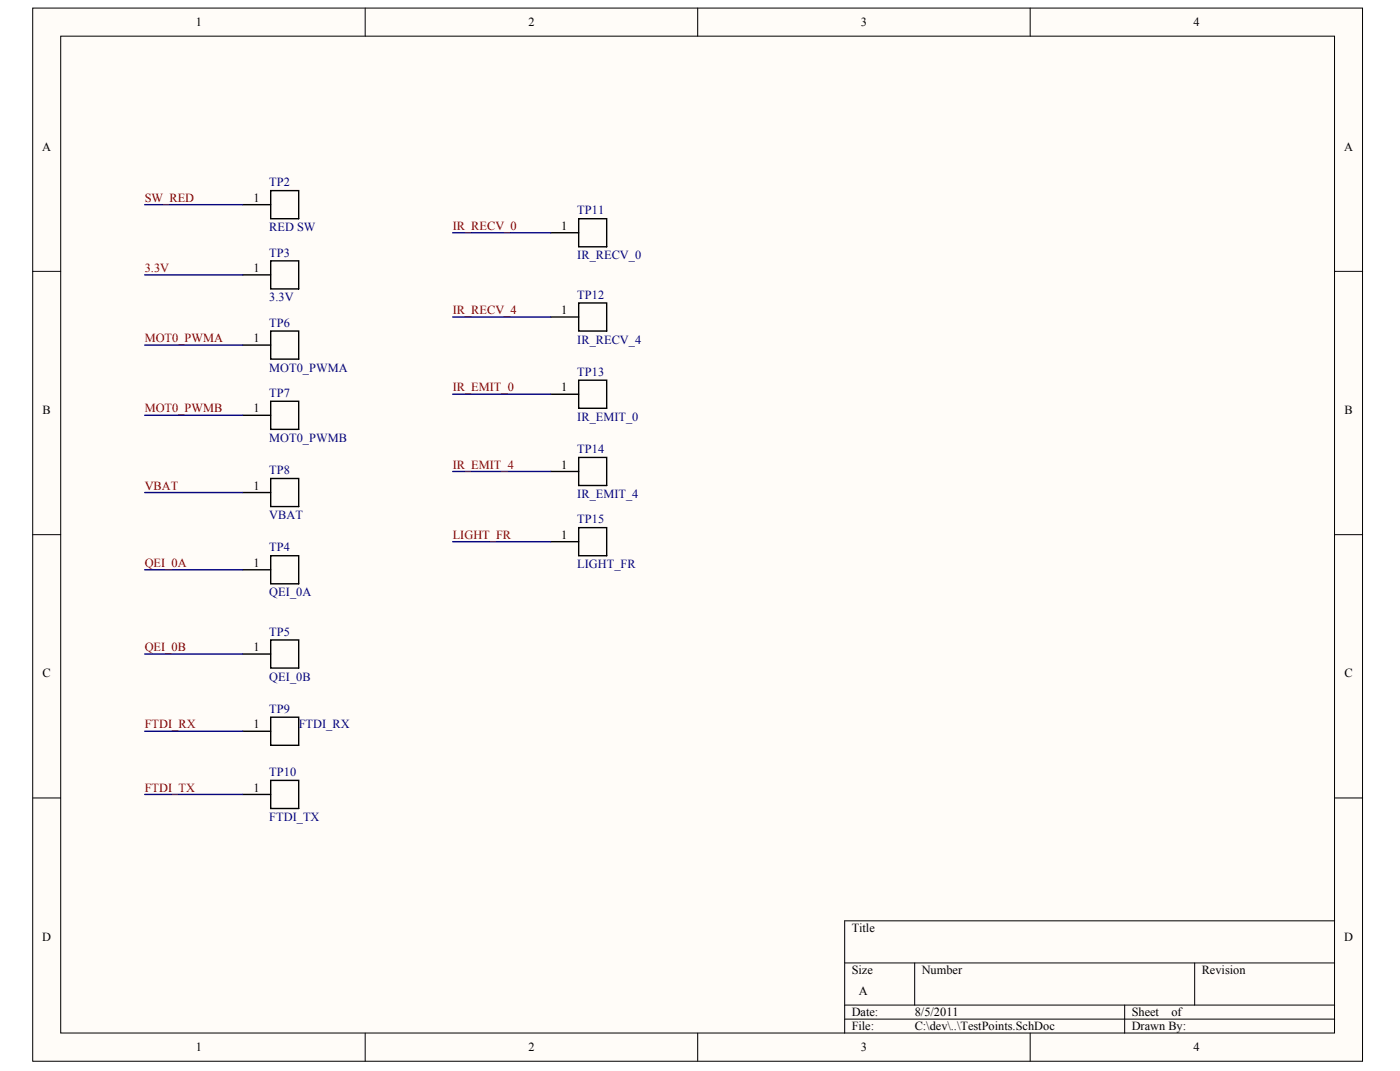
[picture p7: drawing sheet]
<svg xmlns="http://www.w3.org/2000/svg" width="271mm" height="207mm" viewBox="0 0 271 207" stroke-linecap="round" stroke-linejoin="round" font-family="sans-serif">
<defs><g id="words">
<g font-size="2.4">
<text x="37.9" y="5.1">1</text>
<text x="102.3" y="5.1">2</text>
<text x="166.6" y="5.1">3</text>
<text x="231" y="5.1">4</text>
<text x="8.2" y="29.1">A</text>
<text x="260.1" y="29.1">A</text>
<text x="49" y="39">1</text>
<text x="108.6" y="44.4">1</text>
<text x="49" y="52.6">1</text>
<text x="108.6" y="60.7">1</text>
<text x="49" y="66.2">1</text>
<text x="108.6" y="75.7">1</text>
<text x="8.3" y="80">B</text>
<text x="49" y="79.7">1</text>
<text x="260.2" y="80">B</text>
<text x="49" y="94.7">1</text>
<text x="108.6" y="90.6">1</text>
<text x="108.6" y="104.2">1</text>
<text x="49" y="109.6">1</text>
<text x="49" y="125.9">1</text>
<text x="8.3" y="130.9">C</text>
<text x="260.2" y="130.9">C</text>
<text x="49" y="140.8">1</text>
<text x="49" y="153">1</text>
<text x="8.2" y="181.9">D</text>
<text x="164.8" y="180.2">Title</text>
<text x="260.1" y="181.9">D</text>
<text x="164.8" y="188.3">Size</text>
<text x="178.4" y="188.3">Number</text>
<text x="232.6" y="188.3">Revision</text>
<text x="164.8" y="196.5">Date:</text>
<text x="166.2" y="192.4">A</text>
<text x="177" y="196.5">8/5/2011</text>
<text x="219" y="196.5">Sheet</text>
<text x="226.7" y="196.5">of</text>
<text x="37.9" y="203.3">1</text>
<text x="102.3" y="203.3">2</text>
<text x="164.8" y="199.2">File:</text>
<text x="166.6" y="203.3">3</text>
<text x="177" y="199.2">C:\dev\..\TestPoints.SchDoc</text>
<text x="219" y="199.2">Drawn By:</text>
<text x="231" y="203.3">4</text>
</g>
<g font-size="2.4" fill="#800000">
<text x="28" y="39">SW_RED</text>
<text x="87.6" y="44.4">IR_RECV_0</text>
<text x="28" y="52.6">3.3V</text>
<text x="87.6" y="60.7">IR_RECV_4</text>
<text x="28" y="66.2">MOT0_PWMA</text>
<text x="87.6" y="75.7">IR_EMIT_0</text>
<text x="28" y="79.7">MOT0_PWMB</text>
<text x="28" y="94.7">VBAT</text>
<text x="87.6" y="90.6">IR_EMIT_4</text>
<text x="87.6" y="104.2">LIGHT_FR</text>
<text x="28" y="109.6">QEI_0A</text>
<text x="28" y="125.9">QEI_0B</text>
<text x="28" y="140.8">FTDI_RX</text>
<text x="28" y="153">FTDI_TX</text>
</g>
<g font-size="2.4" fill="#000080">
<text x="52.1" y="36">TP2</text>
<text x="111.7" y="41.5">TP11</text>
<text x="52.1" y="44.7">RED SW</text>
<text x="52.1" y="49.6">TP3</text>
<text x="111.7" y="50.1">IR_RECV_0</text>
<text x="52.1" y="58.3">3.3V</text>
<text x="111.7" y="57.7">TP12</text>
<text x="52.1" y="63.2">TP6</text>
<text x="52.1" y="71.9">MOT0_PWMA</text>
<text x="111.7" y="66.4">IR_RECV_4</text>
<text x="52.1" y="76.8">TP7</text>
<text x="111.7" y="72.7">TP13</text>
<text x="111.7" y="81.4">IR_EMIT_0</text>
<text x="52.1" y="85.4">MOT0_PWMB</text>
<text x="111.7" y="87.6">TP14</text>
<text x="52.1" y="91.7">TP8</text>
<text x="52.1" y="100.4">VBAT</text>
<text x="111.7" y="96.3">IR_EMIT_4</text>
<text x="111.7" y="101.2">TP15</text>
<text x="52.1" y="106.6">TP4</text>
<text x="111.7" y="109.9">LIGHT_FR</text>
<text x="52.1" y="115.3">QEI_0A</text>
<text x="52.1" y="122.9">TP5</text>
<text x="52.1" y="131.6">QEI_0B</text>
<text x="52.1" y="137.8">TP9</text>
<text x="57.8" y="140.8">FTDI_RX</text>
<text x="52.1" y="150.1">TP10</text>
<text x="52.1" y="158.8">FTDI_TX</text>
</g>
</g></defs>
<g fill="#fffcf8" stroke="#000" stroke-width=".19">
<path d="M6.3 1.6h257.4v203.6h-257.4z"/>
<path d="M11.7 7h246.6v192.7h-246.6z"/>
</g>
<g fill="none" stroke="#000" stroke-width=".19">
<path d="M70.7 1.6v5.4M135 1.6v5.4M199.4 1.6v5.4M6.3 52.5h5.4M258.3 52.5h5.4M6.3 103.4h5.4M258.3 103.4h5.4M6.3 154.3h5.4M258.3 154.3h5.4M258.3 178h-94.8v21.8M70.7 199.8v5.4M135 199.8v5.4"/>
<path d="M163.5 186.2h94.8M163.5 194.3h94.8M163.5 197.1h94.8M177 186.2v8.1M199.4 199.8v5.4M217.7 194.3v5.5M231.2 186.2v8.1"/>
</g>
<g fill="none" stroke="#000" stroke-width=".27">
<path d="M47 39.6h5.4M52.4 36.9h5.4v5.4h-5.4zM47 53.1h5.4M52.4 50.4h5.4v5.5h-5.4zM106.6 45h5.4M112 42.3h5.4v5.4h-5.4zM112 58.6h5.4v5.4h-5.4zM47 66.7h5.4M52.4 64h5.4v5.4h-5.4zM52.4 77.6h5.4v5.4h-5.4zM106.6 61.3h5.4M106.6 76.2h5.4"/>
<path d="M112 73.5h5.4v5.4h-5.4zM47 80.3h5.4M47 95.2h5.4M52.4 92.5h5.4v5.4h-5.4zM106.6 91.2h5.4M112 88.4h5.4v5.5h-5.4zM47 110.2h5.4M52.4 107.5h5.4v5.4h-5.4zM106.6 104.7h5.4M112 102h5.4v5.5h-5.4zM47 126.5h5.4M52.4 123.7h5.4v5.5h-5.4z"/>
<path d="M52.4 138.7h5.4v5.4h-5.4zM47 141.4h5.4M47 153.6h5.4M52.4 150.9h5.4v5.4h-5.4z"/>
</g>
<g fill="none" stroke="#000080" stroke-width=".27">
<path d="M28 39.6h19M28 53.1h19M87.6 45h19M28 66.7h19M87.6 61.3h19M87.6 76.2h19M28 80.3h19M28 95.2h19M87.6 91.2h19M28 110.2h19M87.6 104.7h19M28 126.5h19"/>
<path d="M28 141.4h19M28 153.6h19"/>
</g>
<use href="#words"/>
</svg>
